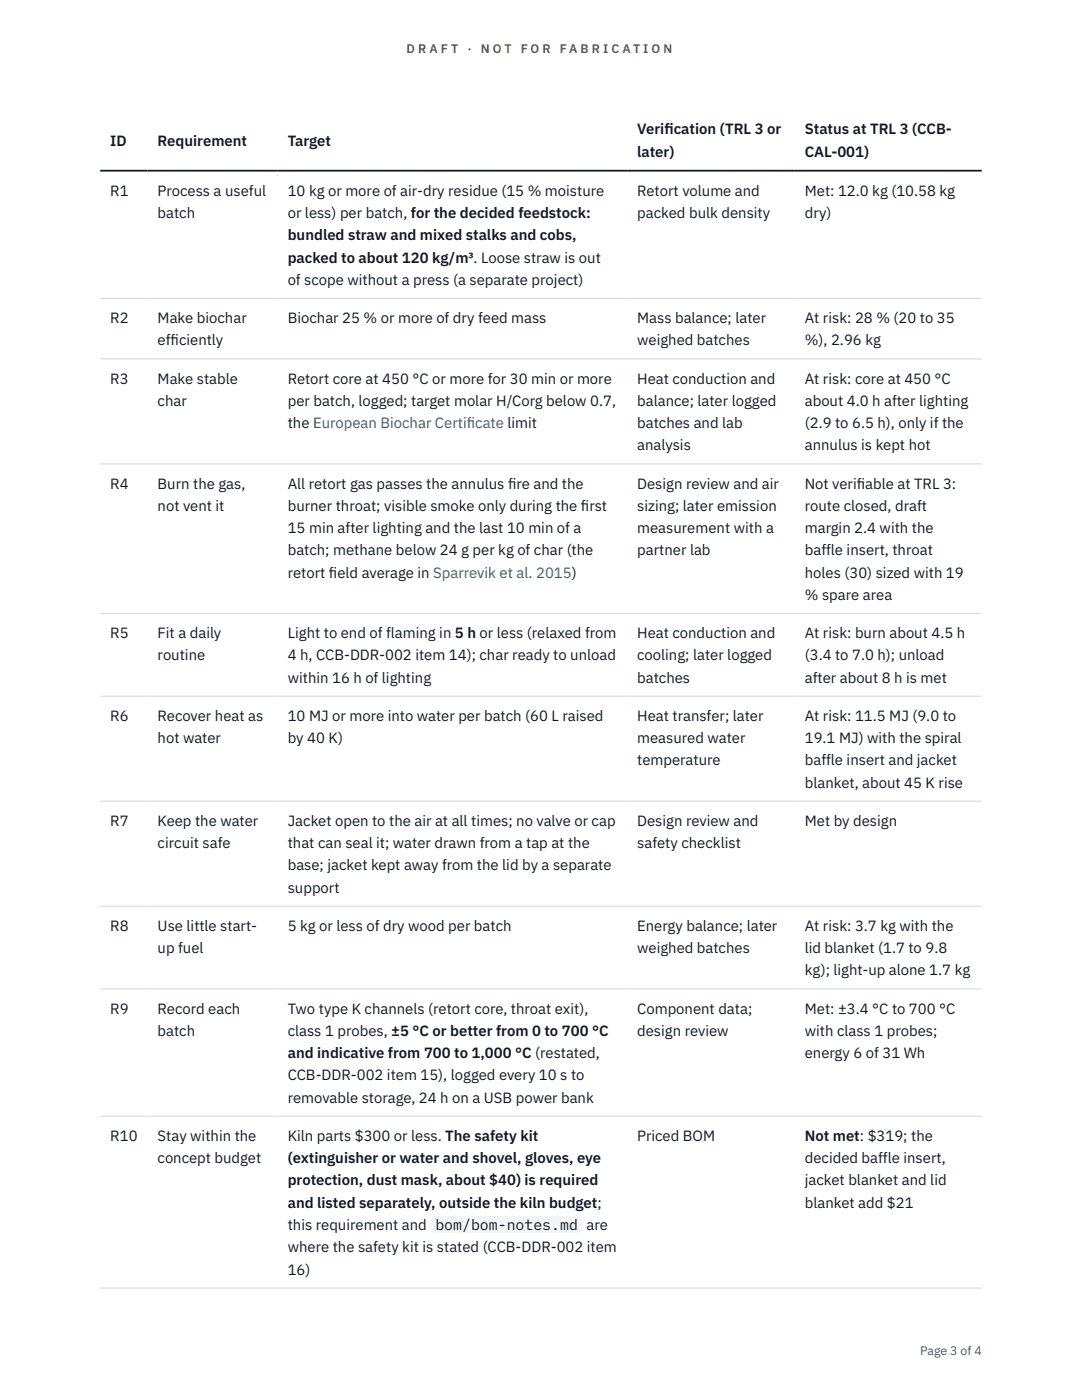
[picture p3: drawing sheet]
<svg xmlns="http://www.w3.org/2000/svg" width="216mm" height="279mm" viewBox="0 0 216 279" stroke-linecap="round" stroke-linejoin="round" font-family="sans-serif">
<defs><g id="words">
<g font-size="3" fill="#111827">
<text x="22" y="29.1">ID</text>
<text x="31.5" y="29.1">Requirement</text>
<text x="57.4" y="29.1">Target</text>
<text x="127.1" y="26.8">Verif</text>
<text x="132.6" y="26.8">ication (TRL 3 or</text>
<text x="160.6" y="26.8">Status at TRL 3 (CCB-</text>
<text x="127.1" y="31.3">later)</text>
<text x="160.6" y="31.3">CAL-001)</text>
<text x="22" y="39.1">R1</text>
<text x="31.5" y="39.1">Process a useful</text>
<text x="57.4" y="39.1">10 kg or more of air-dry residue (15 % moisture</text>
<text x="127.1" y="39.1">Retort volume and</text>
<text x="160.6" y="39.1">Met: 12.0 kg (10.58 kg</text>
<text x="31.5" y="43.5">batch</text>
<text x="57.4" y="43.5">or less) per batch, for the decided feedstock:</text>
<text x="57.4" y="48">bundled straw and mixed stalks and cobs,</text>
<text x="127.1" y="43.5">packed bulk density</text>
<text x="160.6" y="43.5">dry)</text>
<text x="57.4" y="52.4">packed to about 120 kg/m³. Loose straw is out</text>
<text x="57.4" y="56.9">of scope without a press (a separate project)</text>
<text x="22" y="64.5">R2</text>
<text x="31.5" y="64.5">Make biochar</text>
<text x="57.4" y="64.5">Biochar 25 % or more of dry feed mass</text>
<text x="127.1" y="64.5">Mass balance; later</text>
<text x="160.6" y="64.5">At risk: 28 % (20 to 35</text>
<text x="31.5" y="68.9">eff</text>
<text x="34" y="68.9">iciently</text>
<text x="127.1" y="68.9">weighed batches</text>
<text x="160.6" y="68.9">%), 2.96 kg</text>
<text x="22" y="76.5">R3</text>
<text x="31.5" y="76.5">Make stable</text>
<text x="57.4" y="76.5">Retort core at 450 °C or more for 30 min or more</text>
<text x="127.1" y="76.5">Heat conduction and</text>
<text x="160.6" y="76.5">At risk: core at 450 °C</text>
<text x="31.5" y="81">char</text>
<text x="57.4" y="81">per batch, logged; target molar H/Corg below 0.7,</text>
<text x="127.1" y="81">balance; later logged</text>
<text x="160.6" y="81">about 4.0 h after lighting</text>
<text x="57.4" y="85.4">the European Biochar Certif</text>
<text x="127.1" y="85.4">batches and lab</text>
<text x="127.1" y="89.9">analysis</text>
<text x="160.6" y="85.4">(2.9 to 6.5 h), only if the</text>
<text x="160.6" y="89.9">annulus is kept hot</text>
<text x="22" y="97.5">R4</text>
<text x="31.5" y="97.5">Burn the gas,</text>
<text x="31.5" y="101.9">not vent it</text>
<text x="57.4" y="97.5">All retort gas passes the annulus f</text>
<text x="57.4" y="101.9">burner throat; visible smoke only during the f</text>
<text x="101.4" y="97.5">ire and the</text>
<text x="115.9" y="101.9">irst</text>
<text x="127.1" y="97.5">Design review and air</text>
<text x="127.1" y="101.9">sizing; later emission</text>
<text x="160.6" y="97.5">Not verif</text>
<text x="160.6" y="101.9">route closed, draft</text>
<text x="171" y="97.5">iable at TRL 3:</text>
<text x="57.4" y="106.4">15 min after lighting and the last 10 min of a</text>
<text x="127.1" y="106.4">measurement with a</text>
<text x="160.6" y="106.4">margin 2.4 with the</text>
<text x="57.4" y="110.8">batch; methane below 24 g per kg of char (the</text>
<text x="127.1" y="110.8">partner lab</text>
<text x="160.6" y="110.8">baffle insert, throat</text>
<text x="57.4" y="115.3">retort f</text>
<text x="65.6" y="115.3">ield average in Sparrevik et al. 2015)</text>
<text x="160.6" y="115.3">holes (30) sized with 19</text>
<text x="160.6" y="119.7">% spare area</text>
<text x="22" y="127.3">R5</text>
<text x="31.5" y="127.3">Fit a daily</text>
<text x="31.5" y="131.8">routine</text>
<text x="57.4" y="127.3">Light to end of flaming in 5 h or less (relaxed from</text>
<text x="57.4" y="131.8">4 h, CCB-DDR-002 item 14); char ready to unload</text>
<text x="127.1" y="127.3">Heat conduction and</text>
<text x="127.1" y="131.8">cooling; later logged</text>
<text x="160.6" y="127.3">At risk: burn about 4.5 h</text>
<text x="160.6" y="131.8">(3.4 to 7.0 h); unload</text>
<text x="57.4" y="136.2">within 16 h of lighting</text>
<text x="127.1" y="136.2">batches</text>
<text x="160.6" y="136.2">after about 8 h is met</text>
<text x="22" y="143.9">R6</text>
<text x="31.5" y="143.9">Recover heat as</text>
<text x="57.4" y="143.9">10 MJ or more into water per batch (60 L raised</text>
<text x="127.1" y="143.9">Heat transfer; later</text>
<text x="160.6" y="143.9">At risk: 11.5 MJ (9.0 to</text>
<text x="31.5" y="148.3">hot water</text>
<text x="57.4" y="148.3">by 40 K)</text>
<text x="127.1" y="148.3">measured water</text>
<text x="160.6" y="148.3">19.1 MJ) with the spiral</text>
<text x="127.1" y="152.7">temperature</text>
<text x="160.6" y="152.7">baffle insert and jacket</text>
<text x="160.6" y="157.2">blanket, about 45 K rise</text>
<text x="22" y="164.8">R7</text>
<text x="31.5" y="164.8">Keep the water</text>
<text x="57.4" y="164.8">Jacket open to the air at all times; no valve or cap</text>
<text x="127.1" y="164.8">Design review and</text>
<text x="160.6" y="164.8">Met by design</text>
<text x="31.5" y="169.3">circuit safe</text>
<text x="57.4" y="169.3">that can seal it; water drawn from a tap at the</text>
<text x="57.4" y="173.7">base; jacket kept away from the lid by a separate</text>
<text x="127.1" y="169.3">safety checklist</text>
<text x="57.4" y="178.1">support</text>
<text x="22" y="185.8">R8</text>
<text x="31.5" y="185.8">Use little start-</text>
<text x="57.4" y="185.8">5 kg or less of dry wood per batch</text>
<text x="127.1" y="185.8">Energy balance; later</text>
<text x="160.6" y="185.8">At risk: 3.7 kg with the</text>
<text x="31.5" y="190.2">up fuel</text>
<text x="127.1" y="190.2">weighed batches</text>
<text x="160.6" y="190.2">lid blanket (1.7 to 9.8</text>
<text x="160.6" y="194.7">kg); light-up alone 1.7 kg</text>
<text x="22" y="202.3">R9</text>
<text x="31.5" y="202.3">Record each</text>
<text x="57.4" y="202.3">Two type K channels (retort core, throat exit),</text>
<text x="127.1" y="202.3">Component data;</text>
<text x="160.6" y="202.3">Met: ±3.4 °C to 700 °C</text>
<text x="31.5" y="206.7">batch</text>
<text x="57.4" y="206.7">class 1 probes, ±5 °C or better from 0 to 700 °C</text>
<text x="127.1" y="206.7">design review</text>
<text x="160.6" y="206.7">with class 1 probes;</text>
<text x="57.4" y="211.2">and indicative from 700 to 1,000 °C (restated,</text>
<text x="57.4" y="215.6">CCB-DDR-002 item 15), logged every 10 s to</text>
<text x="160.6" y="211.2">energy 6 of 31 Wh</text>
<text x="57.4" y="220.1">removable storage, 24 h on a USB power bank</text>
<text x="22" y="227.7">R10</text>
<text x="31.5" y="227.7">Stay within the</text>
<text x="57.4" y="227.7">Kiln parts $300 or less. The safety kit</text>
<text x="127.1" y="227.7">Priced BOM</text>
<text x="160.6" y="227.7">Not met: $319; the</text>
<text x="31.5" y="232.1">concept budget</text>
<text x="57.4" y="232.1">(extinguisher or water and shovel, gloves, eye</text>
<text x="160.6" y="232.1">decided baffle insert,</text>
<text x="57.4" y="236.6">protection, dust mask, about $40) is required</text>
<text x="160.6" y="236.6">jacket blanket and lid</text>
<text x="57.4" y="241">and listed separately, outside the kiln budget;</text>
<text x="57.4" y="245.5">this requirement and</text>
<text x="86.9" y="245.5">bom/bom-notes.md</text>
<text x="117" y="245.5">are</text>
<text x="160.6" y="241">blanket add $21</text>
<text x="57.4" y="249.9">where the safety kit is stated (CCB-DDR-002 item</text>
<text x="57.4" y="254.4">16)</text>
</g>
<text font-size="3" fill="#0f766e" x="93.1" y="85.4">icate limit</text>
<g font-size="2.5" fill="#b45309">
<text x="81.1" y="10.5">D R A F T</text>
<text x="93.3" y="10.5">·</text>
<text x="95.9" y="10.5">N O T</text>
<text x="103.9" y="10.5">F O R</text>
<text x="111.7" y="10.5">F A B R I C A T I O N</text>
</g>
<text font-size="2.5" fill="#4b5563" x="183.6" y="270.3">Page 3 of 4</text>
</g></defs>
<path d="M20 59.6h175.9M20 71.6h175.9M20 92.6h175.9M20 122.4h175.9M20 138.9h175.9M20 159.9h175.9M20 180.8h175.9M20 197.4h175.9M20 222.8h175.9M20 257.1h175.9" fill="none" stroke="#d1d5db" stroke-width=".2"/>
<path d="M20 34.1h175.9" fill="none" stroke="#111827" stroke-width=".35"/>
<path d="M85.9 242.7h30.4v3.3h-30.4z" fill="#f3f4f6"/>
<use href="#words"/>
</svg>
